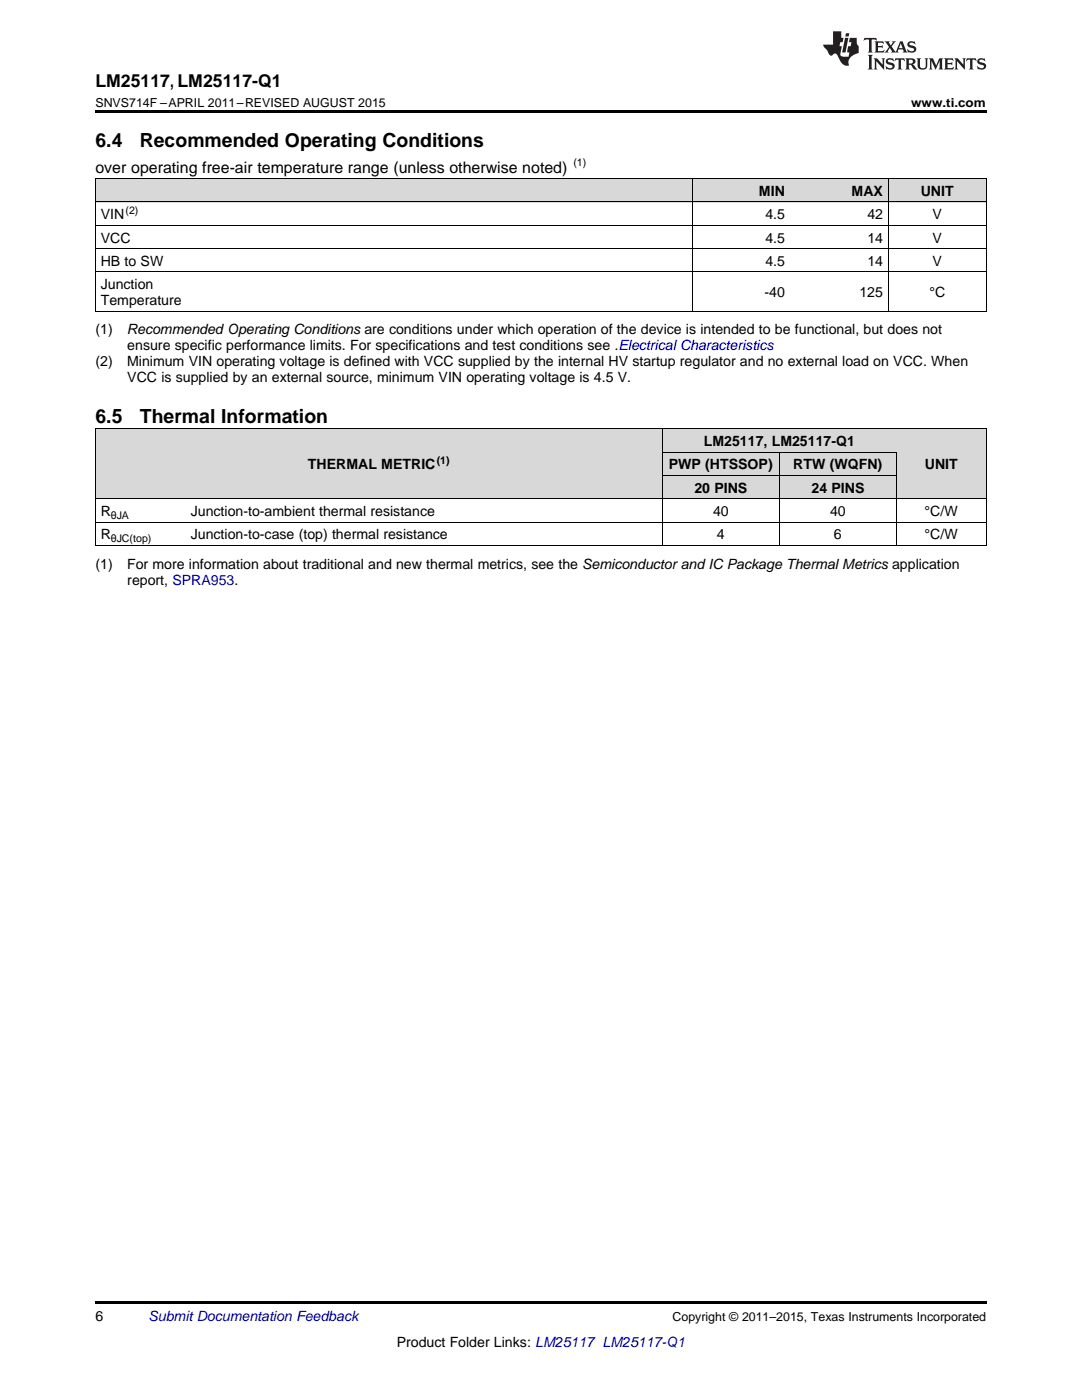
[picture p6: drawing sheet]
<svg xmlns="http://www.w3.org/2000/svg" width="216mm" height="279mm" viewBox="0 0 216 279" stroke-linecap="round" stroke-linejoin="round" font-family="sans-serif">
<defs><g id="words">
<g font-size="3.9">
<text x="19" y="29.3">6.4</text>
<text x="27.9" y="29.3">Recommended Operating Conditions</text>
<text x="19" y="84.3">6.5</text>
<text x="27.9" y="84.3">Thermal Information</text>
</g>
<text font-size="3.5" x="19" y="17.3">LM25117, LM25117-Q1</text>
<text font-size="3.2" x="19" y="34.4">over operating free-air temperature range (unless otherwise noted)</text>
<g font-size="2.8">
<text x="151.4" y="39.1">MIN</text>
<text x="169.9" y="39.1">MAX</text>
<text x="183.7" y="39.1">UNIT</text>
<text x="20.1" y="43.7">VIN</text>
<text x="152.7" y="43.7">4.5</text>
<text x="173.1" y="43.7">42</text>
<text x="186.1" y="43.7">V</text>
<text x="20.1" y="48.4">VCC</text>
<text x="20.1" y="53.1">HB to SW</text>
<text x="152.7" y="48.4">4.5</text>
<text x="152.7" y="53.1">4.5</text>
<text x="173.1" y="48.4">14</text>
<text x="173.1" y="53.1">14</text>
<text x="186.1" y="48.4">V</text>
<text x="186.1" y="53.1">V</text>
<text x="20.1" y="57.7">Junction</text>
<text x="152.5" y="59.3">-40</text>
<text x="171.5" y="59.3">125</text>
<text x="185.5" y="59.3">°C</text>
<text x="20.1" y="60.9">Temperature</text>
<text x="19" y="66.7">(1)</text>
<text x="25.3" y="66.7">Recommended Operating Conditions are conditions under which operation of the device is intended to be functional, but does not</text>
<text x="25.4" y="69.9">ensure specific performance limits. For specifications and test conditions see .Electrical Characteristics</text>
<text x="19" y="73.1">(2)</text>
<text x="25.4" y="73.1">Minimum VIN operating voltage is defined with VCC supplied by the internal HV startup regulator and no external load on VCC. When</text>
<text x="25.4" y="76.3">VCC is supplied by an external source, minimum VIN operating voltage is 4.5 V.</text>
<text x="140.4" y="89">LM25117, LM25117-Q1</text>
<text x="61.5" y="93.7">THERMAL METRIC</text>
<text x="133.5" y="93.7">PWP (HTSSOP)</text>
<text x="158.3" y="93.7">RTW (WQFN)</text>
<text x="184.5" y="93.7">UNIT</text>
<text x="138.6" y="98.3">20 PINS</text>
<text x="161.9" y="98.3">24 PINS</text>
<text x="20.1" y="103">R</text>
<text x="20.1" y="107.6">R</text>
<text x="38.1" y="103">Junction-to-ambient thermal resistance</text>
<text x="38.1" y="107.6">Junction-to-case (top) thermal resistance</text>
<text x="142.3" y="103">40</text>
<text x="143.1" y="107.6">4</text>
<text x="165.6" y="103">40</text>
<text x="166.4" y="107.6">6</text>
<text x="184.5" y="103">°C/W</text>
<text x="184.5" y="107.6">°C/W</text>
<text x="19" y="113.5">(1)</text>
<text x="25.4" y="113.5">For more information about traditional and new thermal metrics, see the Semiconductor and IC Package Thermal Metrics application</text>
<text x="25.4" y="116.7">report, SPRA953.</text>
<text x="19" y="263.6">6</text>
<text x="79.2" y="268.9">Product Folder Links: LM25117 LM25117-Q1</text>
</g>
<text font-size="2.8" fill="#0000c8" x="29.6" y="263.6">Submit Documentation Feedback</text>
<g font-size="2.5">
<text x="19" y="21.4">SNVS714F –APRIL 2011–REVISED AUGUST 2015</text>
<text x="181.8" y="21.4">www.ti.com</text>
<text x="134.2" y="263.6">Copyright © 2011–2015, Texas Instruments Incorporated</text>
</g>
<g font-size="2.1">
<text x="114.4" y="33.2">(1)</text>
<text x="25.1" y="42.6">(2)</text>
<text x="87.1" y="92.5">(1)</text>
<text x="22.1" y="103.5">θJA</text>
<text x="22.1" y="108.2">θJC(top)</text>
</g>
</g></defs>
<g fill="#d8d8d8">
<path d="M19 85.6h18v14h-18z"/>
<path d="M37 85.6h95.2v14h-95.2z"/>
<path d="M132.2 94.9h23.3v4.7h-23.3z"/>
<path d="M155.5 94.9h23.4v4.7h-23.4z"/>
<path d="M178.9 85.6h17.9v14h-17.9z"/>
<path d="M132.2 90.3h23.3v4.6h-23.3z"/>
<path d="M155.5 90.3h23.4v4.6h-23.4z"/>
<path d="M132.2 85.6h23.3v4.7h-23.3z"/>
<path d="M155.5 85.6h23.4v4.7h-23.4z"/>
<path d="M19 35.7h21.4v4.7h-21.4z"/>
<path d="M40.4 35.7h97.7v4.7h-97.7z"/>
<path d="M138.1 35.7h19.6v4.7h-19.6z"/>
<path d="M157.7 35.7h19.6v4.7h-19.6z"/>
<path d="M177.3 35.7h19.5v4.7h-19.5z"/>
</g>
<path d="M19 22h177.8v.5h-177.8zM19 62.1l.2 .1zM138 62.1l.1 .1zM177.2 62.1l.1 .1zM196.7 62.1l.1 .1zM19 108.9h.2zM132.1 108.9h.1zM155.4 108.9h.1zM178.8 108.9h.1zM196.7 108.9h.1zM19 259.7h177.8v.5h-177.8z" fill="#000"/>
<g fill="none" stroke="#000" stroke-width=".2">
<path d="M19 35.6l177.8 .1v26.5M19.1 35.7v26.5M138.1 35.7v26.5M177.2 35.7v26.5M19 54.3h177.8M19 49.6h177.8M19 45h177.8M19 40.3h177.8M19 62.1h177.8M19 99.5h177.8M19 85.6h177.8M19.1 85.6v23.3"/>
<path d="M132.1 85.6v23.3M132.2 94.9h46.7M132.2 90.2h46.7M155.5 90.2v18.7M178.8 90.2v18.7M196.8 85.6v23.3M19 108.8h177.8M19 104.2h177.8"/>
</g>
<g fill="#231f20">
<path d="M172.5 7.6l-.1 .5 .4-.2h.6v.1v2.1l-.2 .4h.9l-.2-.4v-2.1l.1-.1h.5l.5 .2-.2-.5zM174.5 8.3l.2 .3v1.5l-.2 .4h1.8l.2-.6a1.04 1.04 0 0 1-1.3 .2v-.7h.6l.3 .2v-.6l-.3 .2h-.6v-.6l.8-.1 .4 .3-.2-.5zM176.5 8.3l.9 1.1-.9 1.1h.8l-.2-.2 .4-.7 .5 .7-.2 .2h1.5l-.2-.2 .2-.4h.9l.1 .4-.2 .2h1l-.3-.3-.7-1.9h-.5l-.9 2-.8-1 .9-1h-.8l.1 .3-.4 .5-.3-.6 .1-.2zM179.7 8.6l.4 1h-.7zM181.3 8.4a.63 .63 0 0 0-.2 .7 .63 .63 0 0 0 .6 .4l.6 .2 .1 .2a.75 .75 0 0 1-.7 .4 .75 .75 0 0 1-.6-.5l.1 .7 .1-.1a1.11 1.11 0 0 0 1.5-.6 1.13 1.13 0 0 0-1.2-.8l-.1-.4a1.04 1.04 0 0 1 1.2 .2l-.2-.5-.2 .1-.4-.2zM173.2 10.9l.2 .4v2.2l-.2 .4h1l-.3-.4v-2.2l.3-.4zM174.3 11.6l.3 .4v1.5l-.3 .4h.8l-.2-.4v-1.3l1.5 1.7v-1.9l.2-.4h-.7l.2 .4v.9l-1.1-1.3zM177 11.8a.62 .62 0 0 0-.2 .7 .62 .62 0 0 0 .6 .4l.6 .1 .1 .3a.76 .76 0 0 1-.7 .3 .76 .76 0 0 1-.7-.4l.2 .7 .1-.1a1.11 1.11 0 0 0 1.5-.6 1.13 1.13 0 0 0-1.2-.8l-.1-.4a1.04 1.04 0 0 1 1.2 .2l-.2-.6-.2 .1-.5-.1zM178.7 11.6l-.2 .6a.61 .61 0 0 1 .8-.3v1.6l-.2 .4h.9l-.2-.4v-1.6a.63 .63 0 0 1 .7 .3l-.1-.6zM180.6 11.6l.3 .4v1.5l-.3 .4h1l-.2-.2-.1-.8 .6 .2a.76 .76 0 0 0 1.2 .7l-1-1a.58 .58 0 0 0 .6-.5 .58 .58 0 0 0-.5-.6zM181.4 11.9h.1a.45 .45 0 0 1 .5 .1 .45 .45 0 0 1 .1 .5l-.8 .2zM182.9 11.6l.2 .2a2.17 2.17 0 0 0 .3 1.9 .99 .99 0 0 0 1.6-.6v-1.1l.2-.4h-.7l.2 .2a1.92 1.92 0 0 1-.2 1.8 .6 .6 0 0 1-.9-.5v-1.1l.2-.4zM185.4 11.6l.2 .4v1.5l-.2 .4h.7l-.2-.4v-1.4l.8 1.8 .8-1.8v1.4l-.2 .4h.9l-.2-.4v-1.5l.2-.4h-.8l-.6 1.5-.6-1.5zM188.4 11.6l.2 .4v1.5l-.2 .4h1.8l.1-.6a1.04 1.04 0 0 1-1.2 .1v-.6h.5l.4 .2v-.6l-.4 .2h-.5v-.7h.8l.3 .3-.1-.6zM190.5 11.6l.2 .4v1.5l-.2 .4h.7l-.2-.4v-1.3l1.5 1.7v-1.9l.2-.4h-.7l.2 .4v.9l-1.1-1.3zM192.9 11.6l-.1 .6a.61 .61 0 0 1 .7-.3l.1 1.6-.3 .4h1l-.3-.4 .1-1.6a.63 .63 0 0 1 .7 .3l-.1-.6zM195.2 11.8a.62 .62 0 0 0-.2 .7 .62 .62 0 0 0 .6 .4l.6 .1 .1 .3a.76 .76 0 0 1-.7 .3 .76 .76 0 0 1-.6-.4l.1 .7 .1-.1a1.11 1.11 0 0 0 1.6-.6 1.13 1.13 0 0 0-1.3-.8l-.1-.4a1.04 1.04 0 0 1 1.2 .2l-.1-.6-.2 .1-.5-.1z"/>
<path d="M166.2 6.3v2.6h-1.9v.4l.8 .9a.91 .91 0 0 0 1 .8 .56 .56 0 0 1 .5-.3 .56 .56 0 0 1 .5 .3l.4 .8a1.53 1.53 0 0 0 1.9 1.2 1.54 1.54 0 0 1 1-2.1l.9-.3v-1.4a1.52 1.52 0 0 1-.4-1.6h-1.3l-.2 .8h.5l-.2 .8h-.5l-.1 1v.2l.4 .1-.2 .8a1.93 1.93 0 0 1-1.6-.3l.3-1.8h-.5l.2-.8h.4l.2-.8h-.4v-1.3zM168.6 7.6l-.6 2.9h.7l.6-2.9zM168.8 6.6l-.1 .7h.6l.2-.7z"/>
</g>
<use href="#words"/>
</svg>
